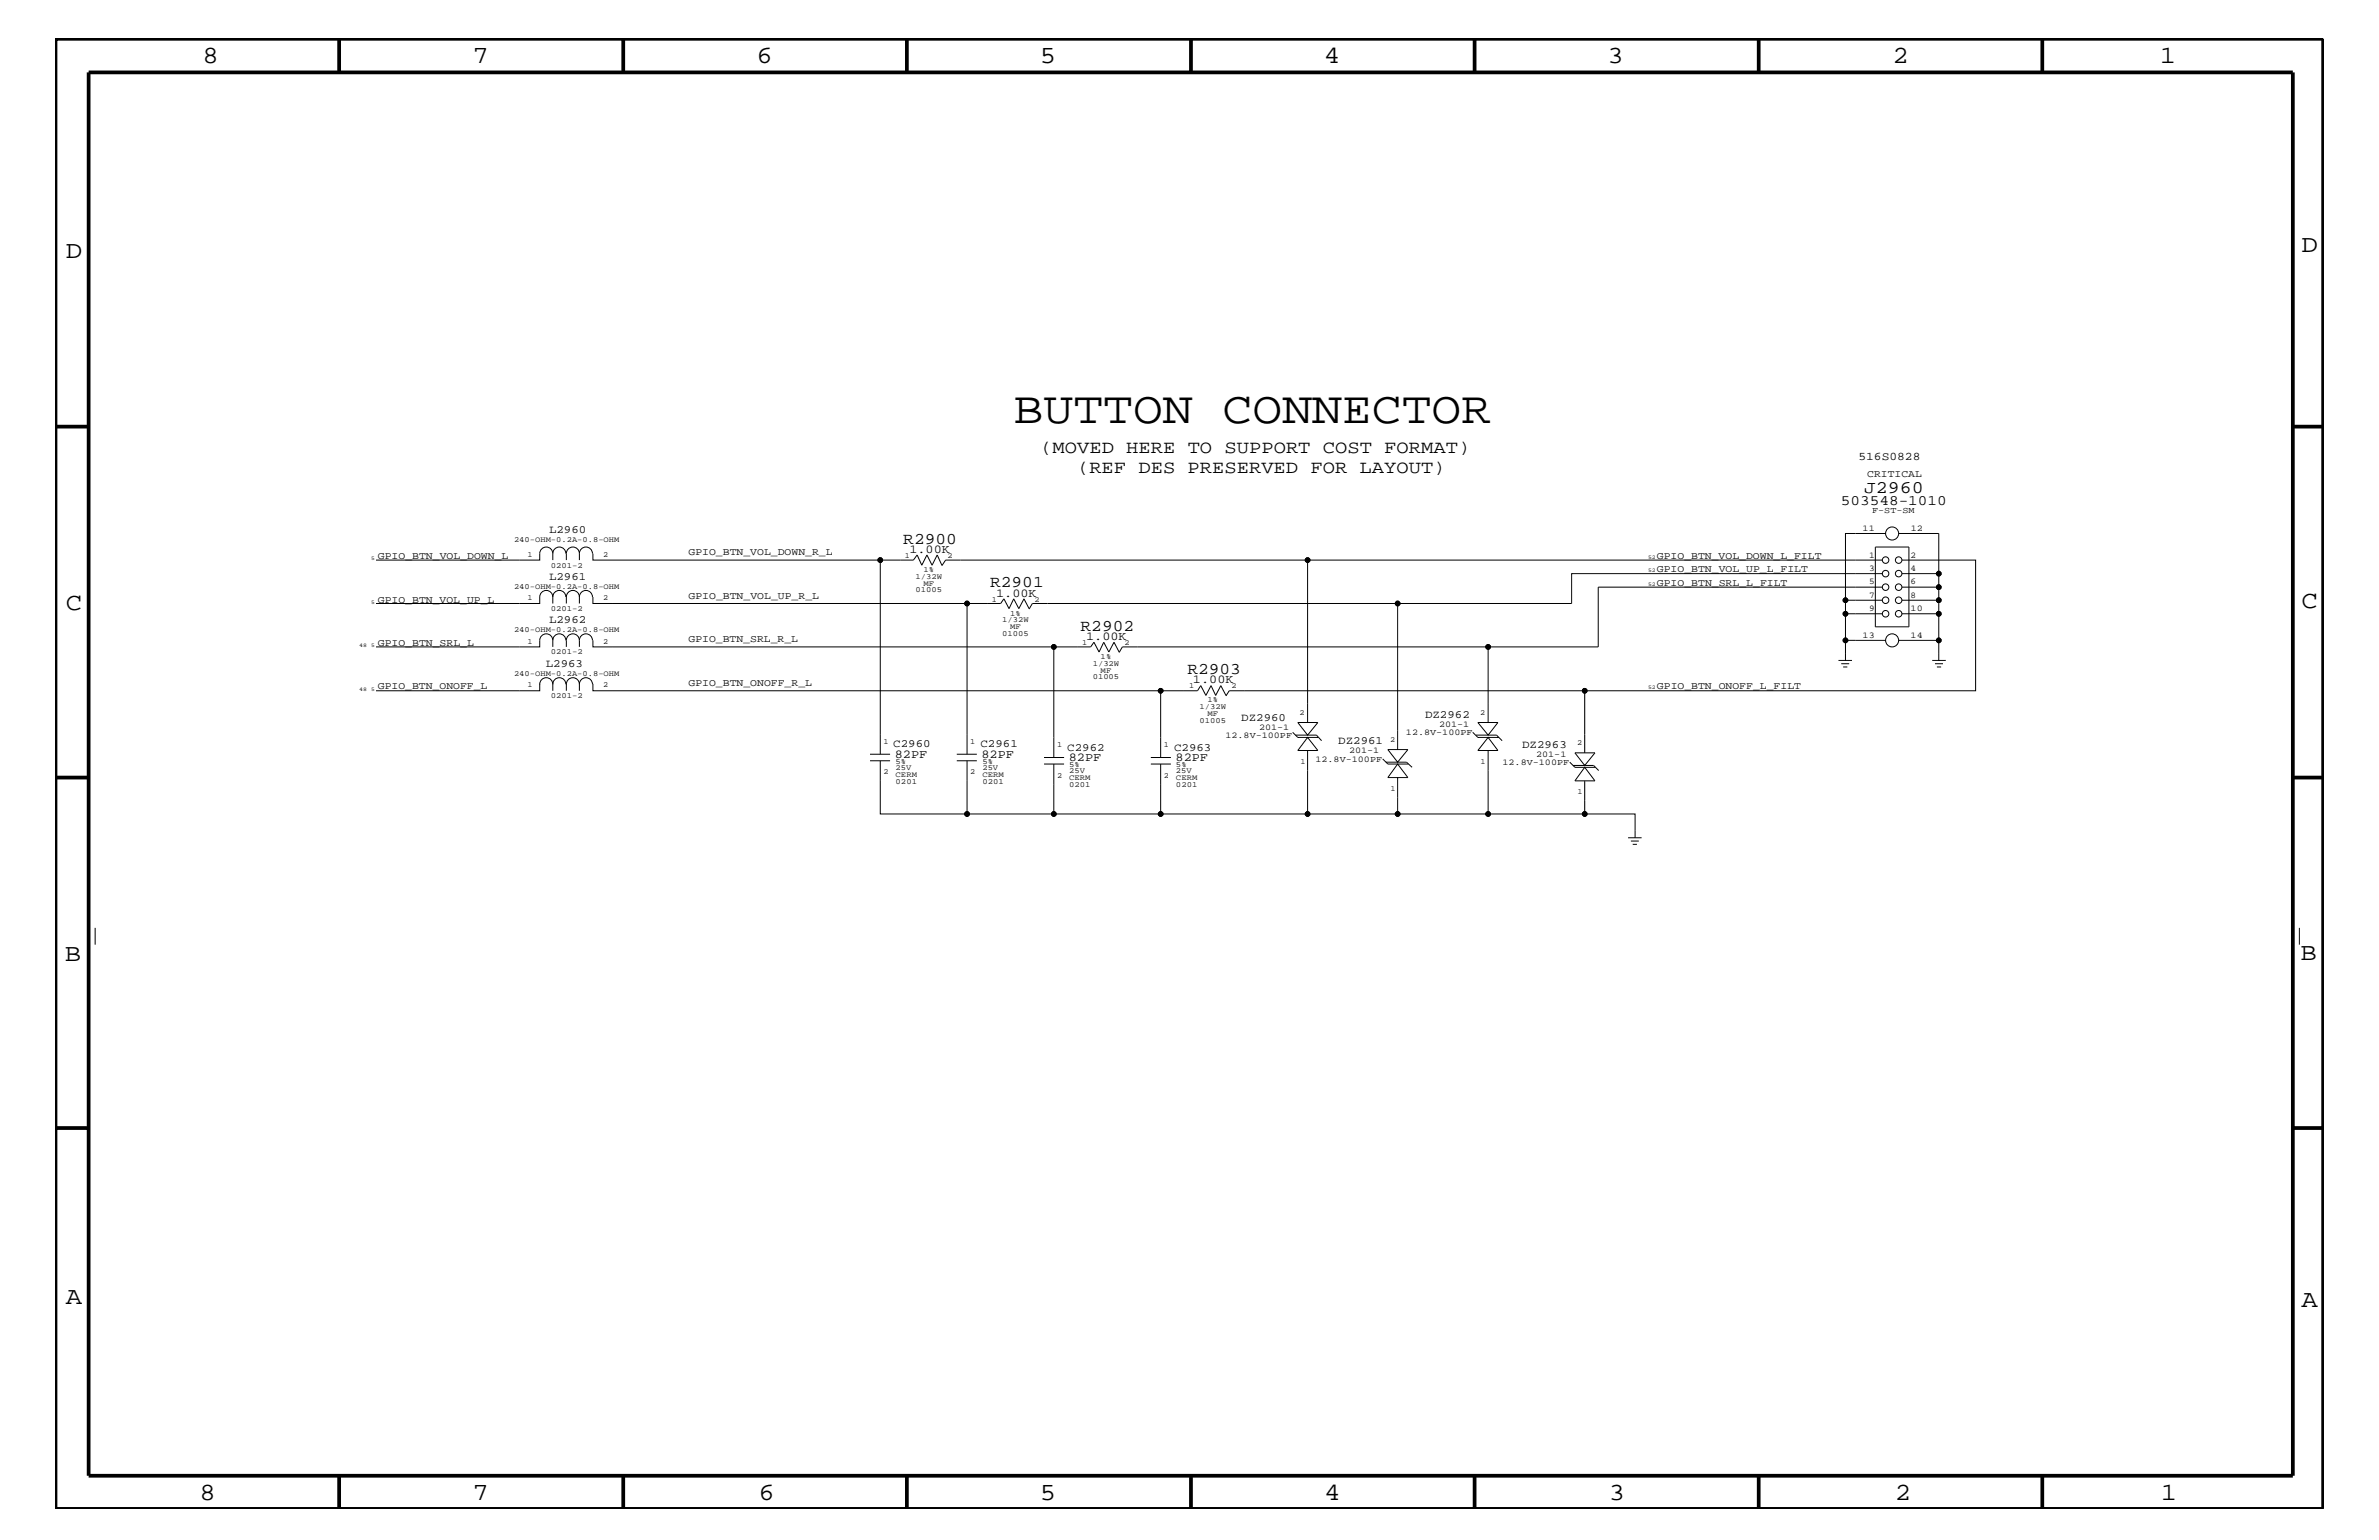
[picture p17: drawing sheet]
<svg xmlns="http://www.w3.org/2000/svg" width="432mm" height="279mm" viewBox="0 0 432 279" stroke-linecap="round" stroke-linejoin="round" font-family="sans-serif">
<defs><g id="words">
<text font-size="8.2" x="184" y="76.8">BUTTON CONNECTOR</text>
<g font-size="4.5">
<text x="36.7" y="11.5">8</text>
<text x="85.8" y="11.5">7</text>
<text x="137.3" y="11.5">6</text>
<text x="188.7" y="11.5">5</text>
<text x="240.3" y="11.5">4</text>
<text x="291.8" y="11.5">3</text>
<text x="343.5" y="11.5">2</text>
<text x="392" y="11.5">1</text>
<text x="11.9" y="46.8">D</text>
<text x="417.7" y="45.7">D</text>
<text x="11.9" y="110.6">C</text>
<text x="417.7" y="110.3">C</text>
<text x="11.8" y="174.3">B</text>
<text x="417.6" y="174.2">B</text>
<text x="11.9" y="236.7">A</text>
<text x="417.7" y="237.1">A</text>
<text x="36.2" y="272.1">8</text>
<text x="85.8" y="272.1">7</text>
<text x="137.7" y="272.1">6</text>
<text x="188.7" y="272.1">5</text>
<text x="240.4" y="272.1">4</text>
<text x="292" y="272.1">3</text>
<text x="343.9" y="272.1">2</text>
<text x="392.2" y="272.1">1</text>
</g>
<g font-size="3.3">
<text x="188.8" y="82.2">(MOVED HERE TO SUPPORT COST FORMAT)</text>
<text x="195.5" y="85.9">(REF DES PRESERVED FOR LAYOUT)</text>
</g>
<text font-size="3.2" x="338.3" y="89.5">J2960</text>
<g font-size="3">
<text x="164" y="98.7">R2900</text>
<text x="179.7" y="106.5">R2901</text>
<text x="196.1" y="114.4">R2902</text>
<text x="215.5" y="122.3">R2903</text>
</g>
<text font-size="2.6" x="334.1" y="91.6">503548-1010</text>
<g font-size="2.2">
<text x="165.1" y="100.4">1.00K</text>
<text x="180.8" y="108.2">1.00K</text>
<text x="197.1" y="116.1">1.00K</text>
<text x="216.5" y="124">1.00K</text>
<text x="162.4" y="137.4">82PF</text>
<text x="178.1" y="137.4">82PF</text>
<text x="194" y="138">82PF</text>
<text x="213.4" y="138">82PF</text>
</g>
<text font-size="2.1" x="337.3" y="83.5">516S0828</text>
<g font-size="2">
<text x="99.7" y="96.7">L2960</text>
<text x="99.7" y="105.2">L2961</text>
<text x="99.7" y="113.1">L2962</text>
<text x="99.1" y="120.9">L2963</text>
<text x="225.3" y="130.8">DZ2960</text>
<text x="258.7" y="130.2">DZ2962</text>
<text x="162.1" y="135.6">C2960</text>
<text x="178" y="135.6">C2961</text>
<text x="193.7" y="136.2">C2962</text>
<text x="213.1" y="136.2">C2963</text>
<text x="242.9" y="135.1">DZ2961</text>
<text x="276.3" y="135.7">DZ2963</text>
</g>
<g font-size="1.9">
<text x="338.9" y="86.5">CRITICAL</text>
<text x="68.6" y="101.4">GPIO_BTN_VOL_DOWN_L</text>
<text x="125" y="100.8">GPIO_BTN_VOL_DOWN_R_L</text>
<text x="300.7" y="101.4">GPIO_BTN_VOL_DOWN_L_FILT</text>
<text x="300.7" y="103.8">GPIO_BTN_VOL_UP_L_FILT</text>
<text x="300.7" y="106.3">GPIO_BTN_SRL_L_FILT</text>
<text x="68.6" y="109.3">GPIO_BTN_VOL_UP_L</text>
<text x="125" y="108.7">GPIO_BTN_VOL_UP_R_L</text>
<text x="68.6" y="117.2">GPIO_BTN_SRL_L</text>
<text x="125" y="116.5">GPIO_BTN_SRL_R_L</text>
<text x="68.6" y="125.1">GPIO_BTN_ONOFF_L</text>
<text x="125" y="124.4">GPIO_BTN_ONOFF_R_L</text>
<text x="300.7" y="125.1">GPIO_BTN_ONOFF_L_FILT</text>
</g>
<g font-size="1.6">
<text x="339.8" y="93.1">F-ST-SM</text>
<text x="338.1" y="96.4">11</text>
<text x="339.3" y="101.2">1</text>
<text x="346.8" y="101.2">2</text>
<text x="346.8" y="96.4">12</text>
<text x="339.3" y="106">5</text>
<text x="339.3" y="103.7">3</text>
<text x="346.8" y="106">6</text>
<text x="346.8" y="103.7">4</text>
<text x="339.3" y="110.9">9</text>
<text x="339.3" y="108.5">7</text>
<text x="346.8" y="110.9">10</text>
<text x="346.8" y="108.5">8</text>
<text x="338.1" y="115.8">13</text>
<text x="346.8" y="115.8">14</text>
<text x="261.2" y="131.9">201-1</text>
<text x="222.4" y="133.9">12.8V-100PF</text>
<text x="228.5" y="132.4">201-1</text>
<text x="244.9" y="136.7">201-1</text>
<text x="255.2" y="133.3">12.8V-100PF</text>
<text x="278.8" y="137.3">201-1</text>
<text x="238.8" y="138.2">12.8V-100PF</text>
<text x="272.7" y="138.8">12.8V-100PF</text>
</g>
<g font-size="1.4">
<text x="93.3" y="98.4">240-OHM-0.2A-0.8-OHM</text>
<text x="95.8" y="101">1</text>
<text x="109.5" y="101">2</text>
<text x="164.3" y="101.3">1</text>
<text x="172" y="101.3">2</text>
<text x="93.3" y="106.9">240-OHM-0.2A-0.8-OHM</text>
<text x="99.9" y="103">0201-2</text>
<text x="166.2" y="107.5">01005</text>
<text x="166.2" y="105">1/32W</text>
<text x="167.6" y="106.3">MF</text>
<text x="167.6" y="103.8">1%</text>
<text x="95.8" y="108.9">1</text>
<text x="99.9" y="110.9">0201-2</text>
<text x="109.5" y="108.9">2</text>
<text x="180" y="109.2">1</text>
<text x="181.9" y="112.9">1/32W</text>
<text x="183.3" y="111.7">1%</text>
<text x="187.8" y="109.2">2</text>
<text x="93.3" y="114.8">240-OHM-0.2A-0.8-OHM</text>
<text x="95.8" y="116.8">1</text>
<text x="99.9" y="118.7">0201-2</text>
<text x="109.5" y="116.8">2</text>
<text x="181.9" y="115.3">01005</text>
<text x="183.3" y="114.2">MF</text>
<text x="196.4" y="117">1</text>
<text x="199.8" y="119.6">1%</text>
<text x="204.1" y="117">2</text>
<text x="93.3" y="122.6">240-OHM-0.2A-0.8-OHM</text>
<text x="95.8" y="124.7">1</text>
<text x="109.5" y="124.7">2</text>
<text x="198.3" y="123.2">01005</text>
<text x="198.3" y="120.8">1/32W</text>
<text x="199.8" y="122">MF</text>
<text x="215.8" y="124.9">1</text>
<text x="223.5" y="124.9">2</text>
<text x="99.9" y="126.6">0201-2</text>
<text x="217.7" y="131.1">01005</text>
<text x="217.7" y="128.7">1/32W</text>
<text x="219.2" y="129.9">MF</text>
<text x="219.2" y="127.5">1%</text>
<text x="235.9" y="129.7">2</text>
<text x="268.6" y="129.7">2</text>
<text x="160.4" y="135">1</text>
<text x="176.1" y="135">1</text>
<text x="191.9" y="135.6">1</text>
<text x="211.2" y="135.6">1</text>
<text x="252.3" y="134.6">2</text>
<text x="286.3" y="135.2">2</text>
<text x="160.4" y="140.4">2</text>
<text x="162.6" y="139.7">25V</text>
<text x="162.6" y="140.9">CERM</text>
<text x="162.6" y="142.2">0201</text>
<text x="162.6" y="138.6">5%</text>
<text x="176.1" y="140.4">2</text>
<text x="178.3" y="142.2">0201</text>
<text x="178.3" y="140.9">CERM</text>
<text x="178.3" y="138.6">5%</text>
<text x="178.3" y="139.7">25V</text>
<text x="191.9" y="141.1">2</text>
<text x="194.1" y="140.3">25V</text>
<text x="194.1" y="139.2">5%</text>
<text x="194.1" y="142.8">0201</text>
<text x="194.1" y="141.5">CERM</text>
<text x="211.2" y="141.1">2</text>
<text x="213.4" y="140.3">25V</text>
<text x="213.4" y="142.8">0201</text>
<text x="213.4" y="141.5">CERM</text>
<text x="213.4" y="139.2">5%</text>
<text x="236.1" y="138.6">1</text>
<text x="252.4" y="143.5">1</text>
<text x="268.7" y="138.6">1</text>
<text x="286.3" y="144">1</text>
</g>
<g font-size="1">
<text x="67.4" y="101.6">5</text>
<text x="299.1" y="101.4">52</text>
<text x="299.1" y="103.8">52</text>
<text x="299.1" y="106.3">52</text>
<text x="67.4" y="109.5">5</text>
<text x="65.2" y="117.4">48</text>
<text x="67.4" y="117.4">5</text>
<text x="65.2" y="125.3">48</text>
<text x="67.4" y="125.3">5</text>
<text x="299.1" y="125.1">52</text>
</g>
</g></defs>
<g fill="none" stroke="#000" stroke-width=".18">
<path d="M340.4 99.2h6.1v14.5h-6.1zM342.2 96.8h-7.2v12.1M344.6 96.8h7.3v23M100.3 116.2a1.19 1.19 0 0 0-1.1-1.2 1.19 1.19 0 0 0-1.2 1.2v1.2h-29.8M100.3 108.3a1.19 1.19 0 0 0-1.1-1.2 1.19 1.19 0 0 0-1.2 1.2v1.2h-29.8M100.3 100.4a1.19 1.19 0 0 0-1.1-1.2 1.19 1.19 0 0 0-1.2 1.2v1.2h-29.8M100.3 100.4v1.2M100.3 108.3v1.2M100.3 116.2v1.2M100.3 116.2a1.19 1.19 0 0 1 1.2-1.2 1.19 1.19 0 0 1 1.2 1.2M100.3 108.3a1.19 1.19 0 0 1 1.2-1.2 1.19 1.19 0 0 1 1.2 1.2M100.3 100.4a1.19 1.19 0 0 1 1.2-1.2 1.19 1.19 0 0 1 1.2 1.2"/>
<path d="M105.2 116.2a1.19 1.19 0 0 0-1.2-1.2 1.19 1.19 0 0 0-1.2 1.2v1.2M105.2 108.3a1.19 1.19 0 0 0-1.2-1.2 1.19 1.19 0 0 0-1.2 1.2v1.2M105.2 100.4a1.19 1.19 0 0 0-1.2-1.2 1.19 1.19 0 0 0-1.2 1.2v1.2M105.2 100.4v1.2M105.2 108.3v1.2M105.2 116.2v1.2M105.2 116.2a1.19 1.19 0 0 1 1.1-1.2 1.19 1.19 0 0 1 1.2 1.2M105.2 108.3a1.19 1.19 0 0 1 1.1-1.2 1.19 1.19 0 0 1 1.2 1.2M105.2 100.4a1.19 1.19 0 0 1 1.1-1.2 1.19 1.19 0 0 1 1.2 1.2M107.6 116.2v1.2h90.4l.6-.9 .9 1.8 .8-1.8 1 1.8 .9-1.8 .9 1.8M107.6 108.3v1.2h67.9M107.6 100.4v1.2h52.2"/>
<path d="M171 102.5l-.9-1.8-.9 1.8-1-1.8-.9 1.8-.8-1.8-.7 .9h-6v35.2M186.8 110.5l.6-1h66.3v26.5M186.8 110.4l-.9-1.8-1 1.8-.9-1.8-.9 1.8-.9-1.8-.6 .9h-6.1v27.3M191.3 117.4v20M203.1 118.4l.6-1h66.4v13.7M237.3 101.6v29.5M333.7 119.8h2.4M341.7 111.4h-6.7v4.8M341.7 108.9h-6.7v2.5M341.7 104.1h-56.4v5.4h-31.6M341.7 101.6h-170.1l-.6 1M341.7 106.5h-51.6v10.9h-20"/>
<path d="M342.2 116.2h-7.2v3.6M344.6 116.2h7.3M345.2 101.6h13.4v23.7h-71M345.2 108.9h6.7M345.2 111.4h6.7M345.2 104.1h6.7M345.2 106.5h6.7M350.7 119.8h2.5M98 124.1a1.19 1.19 0 0 1 1.2-1.1 1.19 1.19 0 0 1 1.1 1.1 1.19 1.19 0 0 1 1.2-1.1 1.19 1.19 0 0 1 1.2 1.1M98 124.1v1.2h-29.8M100.3 124.1v1.2M102.8 124.1a1.19 1.19 0 0 1 1.2-1.1 1.19 1.19 0 0 1 1.2 1.1 1.19 1.19 0 0 1 1.1-1.1 1.19 1.19 0 0 1 1.2 1.1"/>
<path d="M102.8 124.1v1.2M105.2 124.1v1.2M107.6 124.1v1.2h109.8l.5-.9 1 1.8 .9-1.8 .9 1.8 .9-1.8 .9 1.8M157.9 136.8h3.7M157.9 138h3.7M159.8 138v9.7h15.7M173.7 136.8h3.6M173.7 138h3.6M175.5 138v9.7h15.8M189.5 138.6h3.6M189.5 137.4h3.6M191.3 138.6v9.1h19.4v-9.1"/>
<path d="M208.9 137.4h3.6M208.9 138.6h3.6M210.7 125.3v12.1M222.5 126.3l.6-1h64.5v11.3M234.6 132.9l1 .9h3.7M235.1 133.4h3.8l1 1M235.6 131.1h3.6l-1.9 2.3zM237.3 133.8l1.9 2.4h-3.6zM237.3 136.2v11.5h16.4M251 137.7l.9 .9h3.7M251.6 138.3h3.7l1 .9M251.9 136h3.6l-1.8 2.3z"/>
<path d="M253.7 138.6l1.8 2.5h-3.6zM267.3 132.9l.9 .9h3.9M267.9 133.4h3.7l1 1M268.2 131.1h3.7l-1.8 2.3zM270.1 133.8l1.8 2.4h-3.7zM270.1 136.2v11.5h17.5M284.9 138.3l1 .9h3.7M285.5 138.9h3.7l1 .9M285.9 136.6h3.6l-1.9 2.3zM287.6 139.2l1.9 2.5h-3.6zM334.2 120.4h1.4M334.5 121h.8"/>
<path d="M351.2 120.4h1.5M351.6 121h.7M210.7 147.7h26.6M253.7 141.1v6.6h16.4M287.6 141.7v6h9.2v4.3M295.5 152h2.5M296 152.6h1.5M296.4 153.2h.7M17.3 168.3v3.1M417.3 168.3v3.1"/>
<circle cx="343.4" cy="96.8" r="1.19"/>
<circle cx="159.8" cy="101.6" r=".42"/>
<circle cx="175.5" cy="109.5" r=".42"/>
<circle cx="191.3" cy="117.4" r=".42"/>
<circle cx="237.3" cy="101.6" r=".42"/>
<circle cx="253.7" cy="109.5" r=".42"/>
<circle cx="270.1" cy="117.4" r=".42"/>
<circle cx="335" cy="111.4" r=".42"/>
<circle cx="335" cy="116.2" r=".42"/>
<circle cx="335" cy="108.9" r=".42"/>
<circle cx="342.2" cy="111.4" r=".59"/>
<circle cx="342.2" cy="106.5" r=".59"/>
<circle cx="342.2" cy="108.9" r=".59"/>
<circle cx="342.2" cy="101.6" r=".59"/>
<circle cx="342.2" cy="104.1" r=".59"/>
<circle cx="343.4" cy="116.2" r="1.19"/>
<circle cx="344.6" cy="111.4" r=".59"/>
<circle cx="344.6" cy="101.6" r=".59"/>
<circle cx="344.6" cy="104.1" r=".59"/>
<circle cx="344.6" cy="106.5" r=".59"/>
<circle cx="344.6" cy="108.9" r=".59"/>
<circle cx="351.9" cy="116.2" r=".42"/>
<circle cx="351.9" cy="111.4" r=".42"/>
<circle cx="351.9" cy="108.9" r=".42"/>
<circle cx="351.9" cy="106.5" r=".42"/>
<circle cx="351.9" cy="104.1" r=".42"/>
<circle cx="210.7" cy="125.3" r=".42"/>
<circle cx="287.6" cy="125.3" r=".42"/>
<circle cx="175.5" cy="147.7" r=".42"/>
<circle cx="191.3" cy="147.7" r=".42"/>
<circle cx="210.7" cy="147.7" r=".42"/>
<circle cx="237.3" cy="147.7" r=".42"/>
<circle cx="253.7" cy="147.7" r=".42"/>
<circle cx="270.1" cy="147.7" r=".42"/>
<circle cx="287.6" cy="147.7" r=".42"/>
</g>
<g fill="none" stroke="#000" stroke-width=".68" stroke-linecap="butt">
<path d="M10.1 7h411.6v266.8h-411.6zM16.1 13.1h400.1v254.6h-400.1zM61.6 7v6.1M113.1 7v6.1M164.6 7v6.1M216.2 7v6.1M267.6 7v6.1M319.2 7v6.1M370.7 7v6.1M10.1 77.4h6M416.2 77.4h5.5M10.1 141.1h6"/>
<path d="M416.2 141.1h5.5M10.1 204.7h6M416.2 204.7h5.5M61.6 267.7v6.1M113.1 267.7v6.1M164.6 267.7v6.1M216.2 268v5.8M267.6 267.7v6.1M319.2 267.7v6.1M370.7 267.7v6.1"/>
</g>
<g fill="#000">
<circle cx="159.8" cy="101.6" r=".42"/>
<circle cx="175.5" cy="109.5" r=".42"/>
<circle cx="191.3" cy="117.4" r=".42"/>
<circle cx="237.3" cy="101.6" r=".42"/>
<circle cx="253.7" cy="109.5" r=".42"/>
<circle cx="270.1" cy="117.4" r=".42"/>
<circle cx="335" cy="111.4" r=".42"/>
<circle cx="335" cy="116.2" r=".42"/>
<circle cx="335" cy="108.9" r=".42"/>
<circle cx="351.9" cy="116.2" r=".42"/>
<circle cx="351.9" cy="111.4" r=".42"/>
<circle cx="351.9" cy="108.9" r=".42"/>
<circle cx="351.9" cy="106.5" r=".42"/>
<circle cx="351.9" cy="104.1" r=".42"/>
<circle cx="210.7" cy="125.3" r=".42"/>
<circle cx="287.6" cy="125.3" r=".42"/>
<circle cx="175.5" cy="147.7" r=".42"/>
<circle cx="191.3" cy="147.7" r=".42"/>
<circle cx="210.7" cy="147.7" r=".42"/>
<circle cx="237.3" cy="147.7" r=".42"/>
<circle cx="253.7" cy="147.7" r=".42"/>
<circle cx="270.1" cy="147.7" r=".42"/>
<circle cx="287.6" cy="147.7" r=".42"/>
</g>
<use href="#words"/>
</svg>
